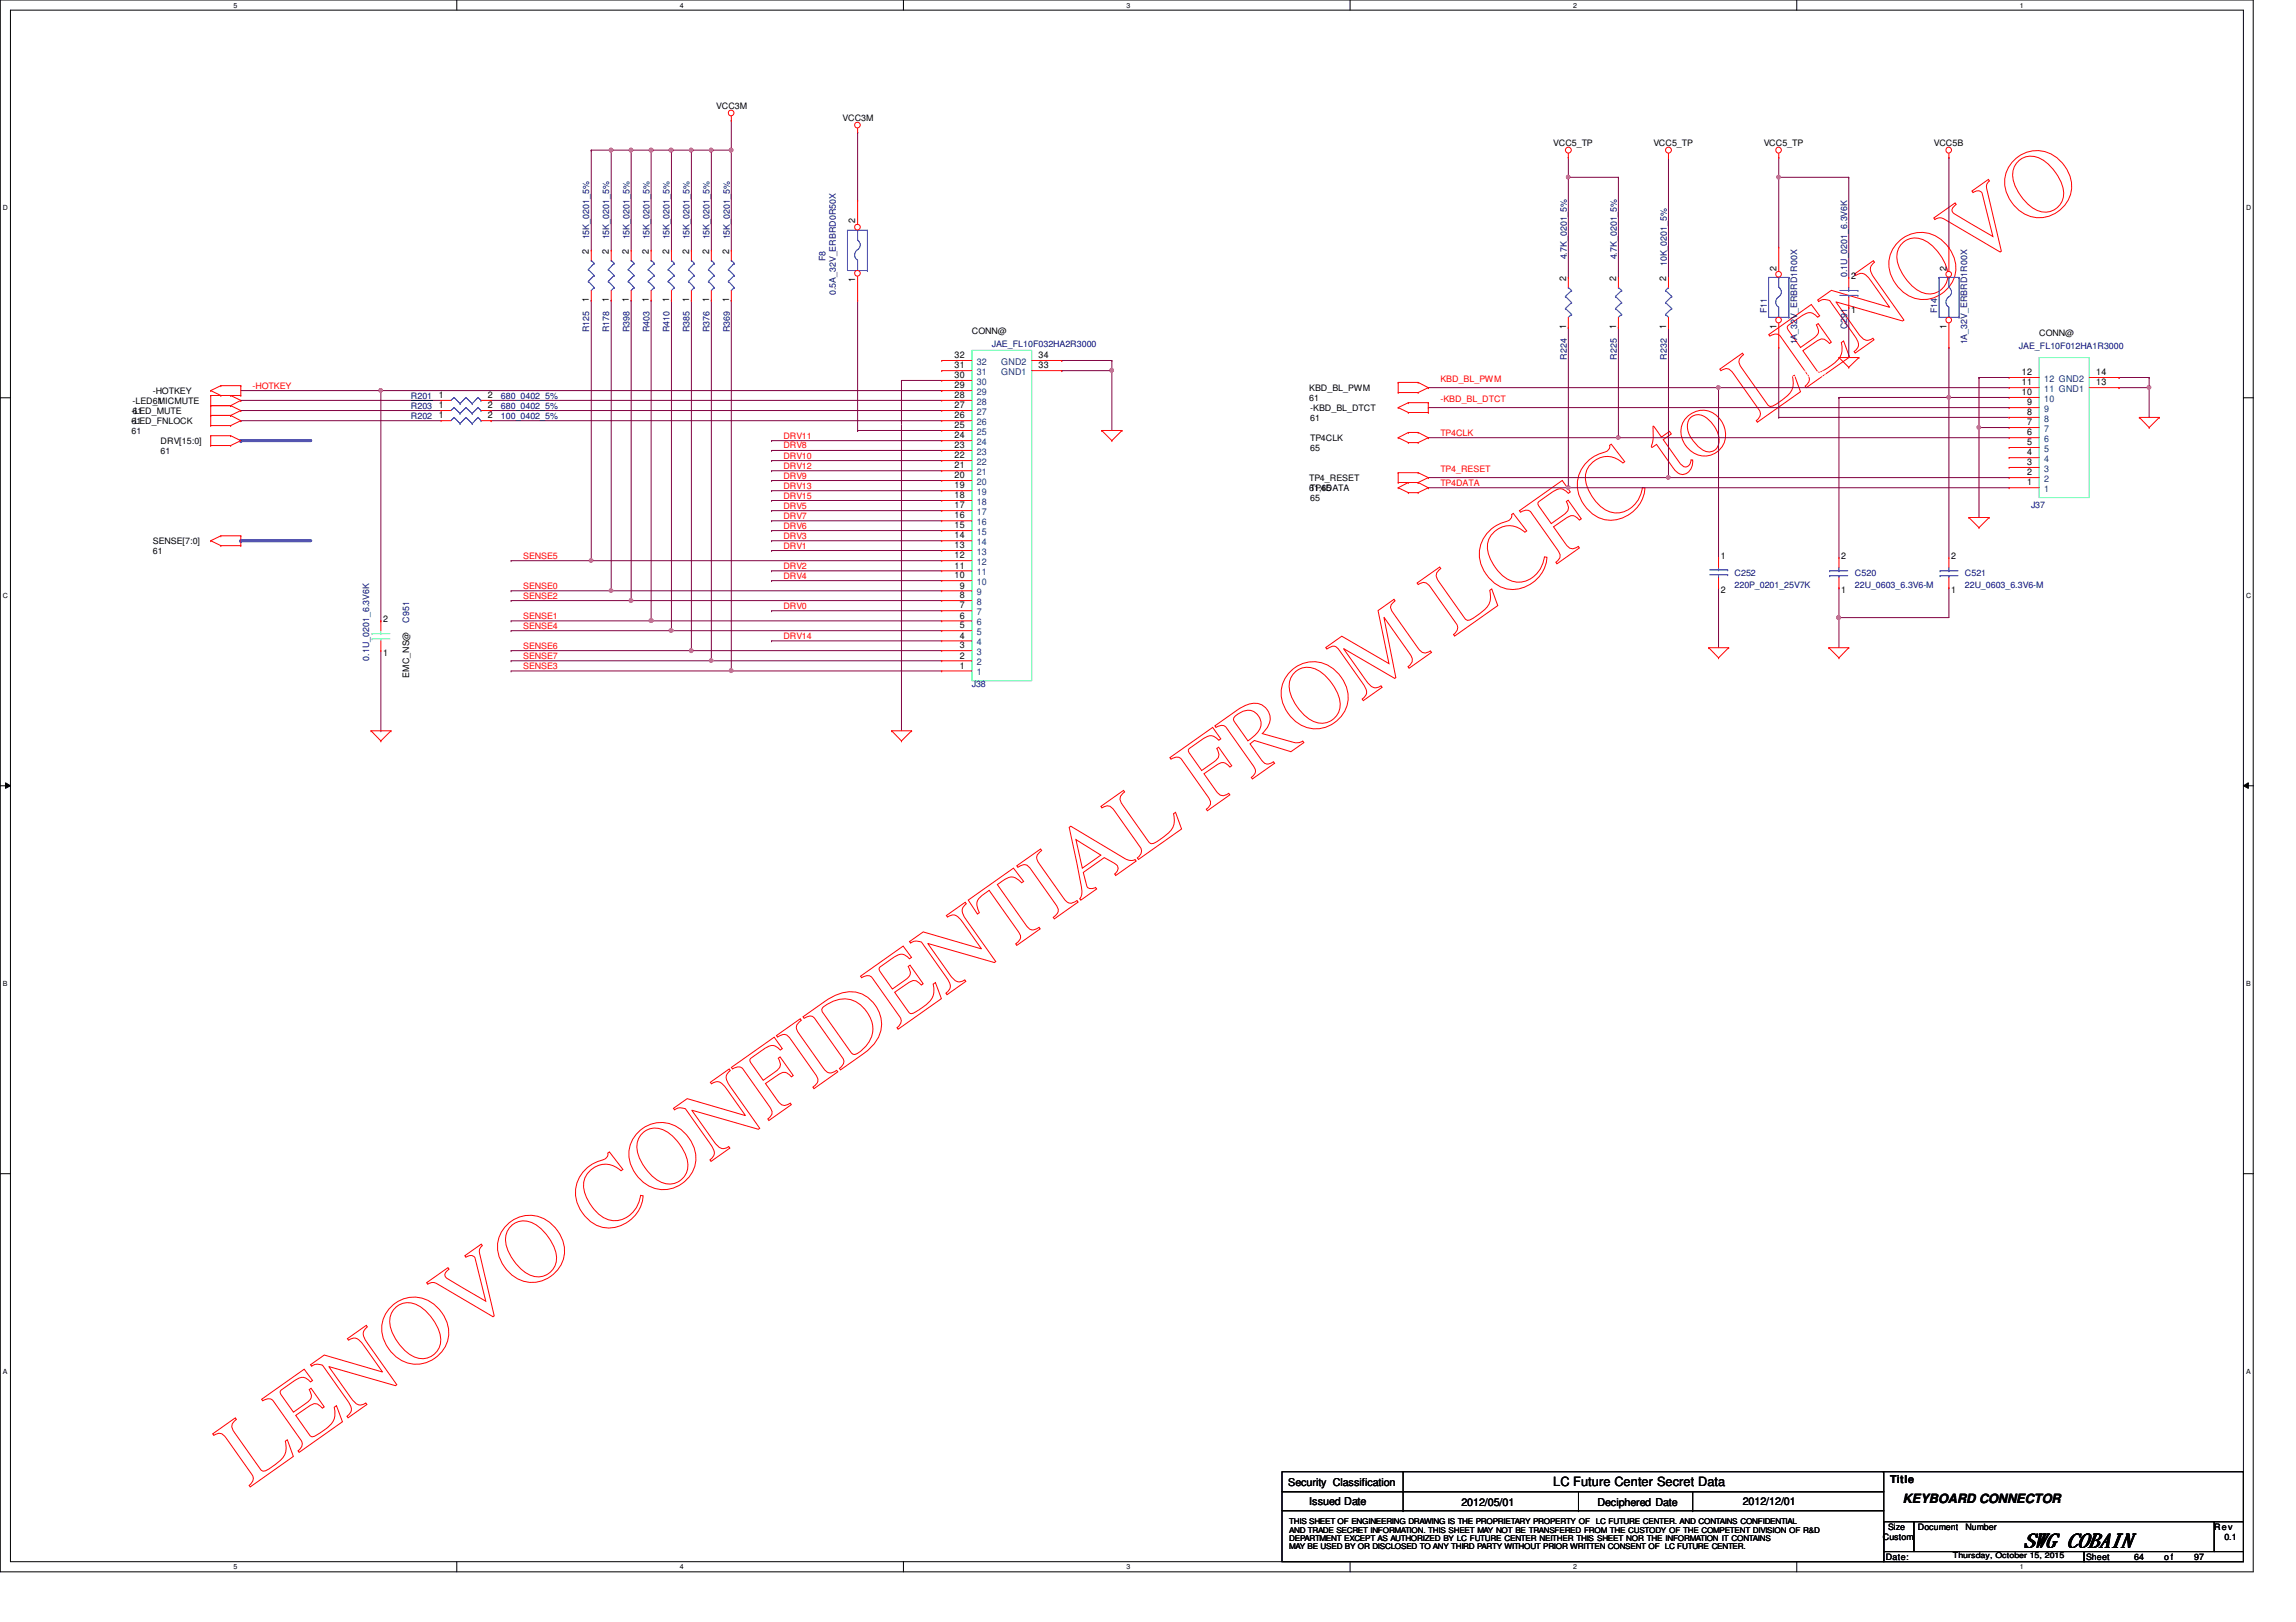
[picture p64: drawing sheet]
<svg xmlns="http://www.w3.org/2000/svg" width="297mm" height="210mm" viewBox="0 0 297 210" stroke-linecap="round" stroke-linejoin="round" font-family="sans-serif">
<defs><g id="words">
<text font-size="12.7" fill="#f00" x="32.2" y="192.5" transform="rotate(-35 32.2 192.5)">LENOVO CONFIDENTIAL FROM LCFC to LENOVO</text>
<text font-size="2.6" x="261.8" y="200.2">SWG COBAIN</text>
<g font-size="1.7">
<text x="201" y="192.3">LC Future Center Secret Data</text>
<text x="246.2" y="194.5">KEYBOARD CONNECTOR</text>
</g>
<g font-size="1.4">
<text x="244.5" y="191.9">Title</text>
<text x="166.7" y="192.3">Security Classification</text>
<text x="169.4" y="194.7">Issued Date</text>
<text x="189.1" y="194.9">2012/05/01</text>
<text x="206.7" y="194.9">Deciphered Date</text>
<text x="225.5" y="194.7">2012/12/01</text>
</g>
<g font-size="1.2">
<text x="110.7" y="28.9" transform="rotate(-90 110.7 28.9)">2</text>
<text x="76.2" y="32.8" transform="rotate(-90 76.2 32.8)">2</text>
<text x="78.8" y="32.8" transform="rotate(-90 78.8 32.8)">2</text>
<text x="81.4" y="32.8" transform="rotate(-90 81.4 32.8)">2</text>
<text x="83.9" y="32.8" transform="rotate(-90 83.9 32.8)">2</text>
<text x="86.6" y="32.8" transform="rotate(-90 86.6 32.8)">2</text>
<text x="89.2" y="32.8" transform="rotate(-90 89.2 32.8)">2</text>
<text x="91.7" y="32.8" transform="rotate(-90 91.7 32.8)">2</text>
<text x="94.3" y="32.8" transform="rotate(-90 94.3 32.8)">2</text>
<text x="229.8" y="35" transform="rotate(-90 229.8 35)">2</text>
<text x="251.8" y="35" transform="rotate(-90 251.8 35)">2</text>
<text x="76.2" y="39.1" transform="rotate(-90 76.2 39.1)">1</text>
<text x="78.8" y="39.1" transform="rotate(-90 78.8 39.1)">1</text>
<text x="81.4" y="39.1" transform="rotate(-90 81.4 39.1)">1</text>
<text x="83.9" y="39.1" transform="rotate(-90 83.9 39.1)">1</text>
<text x="86.6" y="39.1" transform="rotate(-90 86.6 39.1)">1</text>
<text x="89.2" y="39.1" transform="rotate(-90 89.2 39.1)">1</text>
<text x="91.7" y="39.1" transform="rotate(-90 91.7 39.1)">1</text>
<text x="94.3" y="39.1" transform="rotate(-90 94.3 39.1)">1</text>
<text x="110.7" y="36.5" transform="rotate(-90 110.7 36.5)">1</text>
<text x="202.6" y="36.3" transform="rotate(-90 202.6 36.3)">2</text>
<text x="209.1" y="36.3" transform="rotate(-90 209.1 36.3)">2</text>
<text x="215.6" y="36.3" transform="rotate(-90 215.6 36.3)">2</text>
<text x="239.5" y="40.5">1</text>
<text x="239.5" y="36.1">2</text>
<text x="123.5" y="47.7">31</text>
<text x="123.5" y="46.4">32</text>
<text x="134.4" y="47.7">33</text>
<text x="134.4" y="46.4">34</text>
<text x="202.6" y="42.6" transform="rotate(-90 202.6 42.6)">1</text>
<text x="209.1" y="42.6" transform="rotate(-90 209.1 42.6)">1</text>
<text x="215.6" y="42.6" transform="rotate(-90 215.6 42.6)">1</text>
<text x="229.8" y="42.6" transform="rotate(-90 229.8 42.6)">1</text>
<text x="251.8" y="42.6" transform="rotate(-90 251.8 42.6)">1</text>
<text x="56.8" y="51.5">1</text>
<text x="56.8" y="52.8">1</text>
<text x="63.1" y="51.5">2</text>
<text x="63.1" y="52.8">2</text>
<text x="123.5" y="52.8">27</text>
<text x="123.5" y="51.5">28</text>
<text x="123.5" y="50.2">29</text>
<text x="123.5" y="48.9">30</text>
<text x="261.6" y="51.1">10</text>
<text x="261.6" y="49.9">11</text>
<text x="261.6" y="48.6">12</text>
<text x="262.3" y="53.7">8</text>
<text x="262.3" y="52.5">9</text>
<text x="271.2" y="49.9">13</text>
<text x="271.2" y="48.6">14</text>
<text x="56.8" y="54.1">1</text>
<text x="63.1" y="54.1">2</text>
<text x="123.5" y="59.3">22</text>
<text x="123.5" y="58">23</text>
<text x="123.5" y="56.7">24</text>
<text x="123.5" y="55.4">25</text>
<text x="123.5" y="54.1">26</text>
<text x="262.3" y="58.9">4</text>
<text x="262.3" y="57.6">5</text>
<text x="262.3" y="55">7</text>
<text x="262.3" y="56.3">6</text>
<text x="123.5" y="65.8">17</text>
<text x="123.5" y="64.5">18</text>
<text x="123.5" y="63.2">19</text>
<text x="123.5" y="61.9">20</text>
<text x="123.5" y="60.6">21</text>
<text x="262.3" y="62.8">1</text>
<text x="262.3" y="61.5">2</text>
<text x="262.3" y="60.2">3</text>
<text x="123.5" y="71">13</text>
<text x="123.5" y="69.7">14</text>
<text x="123.5" y="68.4">15</text>
<text x="123.5" y="67.1">16</text>
<text x="123.5" y="74.8">10</text>
<text x="123.5" y="73.6">11</text>
<text x="123.5" y="72.3">12</text>
<text x="124.2" y="77.4">8</text>
<text x="124.2" y="76.2">9</text>
<text x="222.6" y="72.3">1</text>
<text x="222.6" y="76.8">2</text>
<text x="238.2" y="76.8">1</text>
<text x="238.2" y="72.3">2</text>
<text x="252.4" y="76.8">1</text>
<text x="252.4" y="72.3">2</text>
<text x="49.6" y="80.5">2</text>
<text x="124.2" y="83.9">3</text>
<text x="124.2" y="82.6">4</text>
<text x="124.2" y="81.3">5</text>
<text x="124.2" y="80.1">6</text>
<text x="124.2" y="78.7">7</text>
<text x="49.6" y="84.9">1</text>
<text x="124.2" y="86.5">1</text>
<text x="124.2" y="85.2">2</text>
</g>
<g font-size="1.2" fill="#004080">
<text x="126.4" y="47.2">32</text>
<text x="129.5" y="47.2">GND2</text>
<text x="126.4" y="53.7">27</text>
<text x="126.4" y="52.4">28</text>
<text x="126.4" y="51.1">29</text>
<text x="126.4" y="49.8">30</text>
<text x="126.4" y="48.5">31</text>
<text x="129.5" y="48.5">GND1</text>
<text x="264.5" y="52">10</text>
<text x="264.5" y="53.3">9</text>
<text x="264.5" y="50.7">11 GND1</text>
<text x="264.5" y="49.4">12 GND2</text>
<text x="126.4" y="58.8">23</text>
<text x="126.4" y="57.6">24</text>
<text x="126.4" y="56.3">25</text>
<text x="126.4" y="55">26</text>
<text x="264.5" y="59.8">4</text>
<text x="264.5" y="58.5">5</text>
<text x="264.5" y="54.6">8</text>
<text x="264.5" y="55.9">7</text>
<text x="264.5" y="57.2">6</text>
<text x="126.4" y="65.3">18</text>
<text x="126.4" y="64.1">19</text>
<text x="126.4" y="62.7">20</text>
<text x="126.4" y="61.5">21</text>
<text x="126.4" y="60.2">22</text>
<text x="264.5" y="63.7">1</text>
<text x="264.5" y="62.4">2</text>
<text x="264.5" y="61">3</text>
<text x="126.4" y="71.8">13</text>
<text x="126.4" y="70.5">14</text>
<text x="126.4" y="69.2">15</text>
<text x="126.4" y="67.9">16</text>
<text x="126.4" y="66.6">17</text>
<text x="126.4" y="77">9</text>
<text x="126.4" y="75.7">10</text>
<text x="126.4" y="74.4">11</text>
<text x="126.4" y="73.1">12</text>
<text x="126.4" y="83.5">4</text>
<text x="126.4" y="82.2">5</text>
<text x="126.4" y="80.9">6</text>
<text x="126.4" y="79.6">7</text>
<text x="126.4" y="78.3">8</text>
<text x="126.4" y="87.4">1</text>
<text x="126.4" y="86.1">2</text>
<text x="126.4" y="84.8">3</text>
</g>
<g font-size="1.1">
<text x="92.7" y="14.1">VCC3M</text>
<text x="109" y="15.6">VCC3M</text>
<text x="201" y="18.9">VCC5_TP</text>
<text x="213.9" y="18.9">VCC5_TP</text>
<text x="228.2" y="18.9">VCC5_TP</text>
<text x="250.2" y="18.9">VCC5B</text>
<text x="125.7" y="43.2">CONN@</text>
<text x="263.8" y="43.5">CONN@</text>
<text x="17" y="53.6">-LED_MUTE</text>
<text x="17.1" y="52.3">-LED_MICMUTE</text>
<text x="17.1" y="53.6">61</text>
<text x="19.8" y="51">-HOTKEY</text>
<text x="19.8" y="52.3">61</text>
<text x="169.4" y="50.6">KBD_BL_PWM</text>
<text x="169.4" y="51.9">61</text>
<text x="169.5" y="53.2">-KBD_BL_DTCT</text>
<text x="17" y="54.9">61</text>
<text x="17" y="54.9">-LED_FNLOCK</text>
<text x="17" y="56.2">61</text>
<text x="20.8" y="57.5">DRV[15:0]</text>
<text x="20.8" y="58.8">61</text>
<text x="169.5" y="54.5">61</text>
<text x="169.5" y="57.1">TP4CLK</text>
<text x="169.5" y="58.4">65</text>
<text x="169.4" y="62.3">TP4_RESET</text>
<text x="169.4" y="63.5">61,65</text>
<text x="169.5" y="63.5">TP4DATA</text>
<text x="169.5" y="64.9">65</text>
<text x="19.8" y="70.4">SENSE[7:0]</text>
<text x="19.8" y="71.7">61</text>
<text x="52.9" y="87.7" transform="rotate(-90 52.9 87.7)">EMC_NS@</text>
<text x="243.6" y="199.3">Custom</text>
<text x="244" y="201.9">Date:</text>
<text x="244.3" y="198">Size</text>
<text x="248.1" y="198">Document</text>
<text x="254.3" y="198">Number</text>
<text x="269.9" y="201.9">Sheet</text>
<text x="276.1" y="201.9">64</text>
<text x="280" y="201.9">o f</text>
<text x="283.9" y="201.9">97</text>
<text x="286.5" y="198">Rev</text>
<text x="287.8" y="199.3">0.1</text>
</g>
<g font-size="1.1" fill="#000080">
<text x="76.2" y="31" transform="rotate(-90 76.2 31)">15K_0201_5%</text>
<text x="78.8" y="31" transform="rotate(-90 78.8 31)">15K_0201_5%</text>
<text x="81.4" y="31" transform="rotate(-90 81.4 31)">15K_0201_5%</text>
<text x="84" y="31" transform="rotate(-90 84 31)">15K_0201_5%</text>
<text x="86.6" y="31" transform="rotate(-90 86.6 31)">15K_0201_5%</text>
<text x="89.2" y="31" transform="rotate(-90 89.2 31)">15K_0201_5%</text>
<text x="91.8" y="31" transform="rotate(-90 91.8 31)">15K_0201_5%</text>
<text x="94.4" y="31" transform="rotate(-90 94.4 31)">15K_0201_5%</text>
<text x="106.8" y="33.8" transform="rotate(-90 106.8 33.8)">F8</text>
<text x="202.7" y="33.6" transform="rotate(-90 202.7 33.6)">4.7K_0201_5%</text>
<text x="209.2" y="33.6" transform="rotate(-90 209.2 33.6)">4.7K_0201_5%</text>
<text x="215.6" y="34.5" transform="rotate(-90 215.6 34.5)">10K_0201_5%</text>
<text x="239" y="35.9" transform="rotate(-90 239 35.9)">0.1U_0201_6.3V6K</text>
<text x="108.1" y="38.2" transform="rotate(-90 108.1 38.2)">0.5A_32V_ERBRD0R50X</text>
<text x="228.6" y="40.6" transform="rotate(-90 228.6 40.6)">F11</text>
<text x="250.6" y="40.6" transform="rotate(-90 250.6 40.6)">F14</text>
<text x="76.2" y="43" transform="rotate(-90 76.2 43)">R125</text>
<text x="78.8" y="43" transform="rotate(-90 78.8 43)">R178</text>
<text x="81.4" y="43" transform="rotate(-90 81.4 43)">R398</text>
<text x="84" y="43" transform="rotate(-90 84 43)">R403</text>
<text x="86.6" y="43" transform="rotate(-90 86.6 43)">R410</text>
<text x="89.2" y="43" transform="rotate(-90 89.2 43)">R385</text>
<text x="91.8" y="43" transform="rotate(-90 91.8 43)">R376</text>
<text x="94.4" y="43" transform="rotate(-90 94.4 43)">R369</text>
<text x="128.3" y="44.9">JAE_FL10F032HA2R3000</text>
<text x="202.7" y="46.5" transform="rotate(-90 202.7 46.5)">R224</text>
<text x="209.2" y="46.5" transform="rotate(-90 209.2 46.5)">R225</text>
<text x="215.6" y="46.5" transform="rotate(-90 215.6 46.5)">R232</text>
<text x="232.5" y="44.6" transform="rotate(-90 232.5 44.6)">1A_32V_ERBRD1R00X</text>
<text x="239" y="42.6" transform="rotate(-90 239 42.6)">C291</text>
<text x="254.5" y="44.6" transform="rotate(-90 254.5 44.6)">1A_32V_ERBRD1R00X</text>
<text x="261.2" y="45.2">JAE_FL10F012HA1R3000</text>
<text x="53.2" y="51.6">R201</text>
<text x="53.2" y="52.9">R203</text>
<text x="64.8" y="52.9">680_0402_5%</text>
<text x="64.8" y="51.6">680_0402_5%</text>
<text x="53.2" y="54.2">R202</text>
<text x="64.8" y="54.2">100_0402_5%</text>
<text x="262.8" y="65.7">J37</text>
<text x="224.4" y="74.5">C252</text>
<text x="224.4" y="76.1">220P_0201_25V7K</text>
<text x="240" y="74.5">C520</text>
<text x="240" y="76.1">22U_0603_6.3V6-M</text>
<text x="254.2" y="74.5">C521</text>
<text x="254.2" y="76.1">22U_0603_6.3V6-M</text>
<text x="52.9" y="80.6" transform="rotate(-90 52.9 80.6)">C951</text>
<text x="47.7" y="85.5" transform="rotate(-90 47.7 85.5)">0.1U_0201_6.3V6K</text>
<text x="125.7" y="88.9">J38</text>
</g>
<g font-size="1.1" fill="#f00">
<text x="32.7" y="50.3">-HOTKEY</text>
<text x="186.3" y="52.1">-KBD_BL_DTCT</text>
<text x="186.3" y="49.5">KBD_BL_PWM</text>
<text x="101.3" y="58">DRV8</text>
<text x="101.3" y="59.4">DRV10</text>
<text x="101.3" y="56.8">DRV11</text>
<text x="186.3" y="56.4">TP4CLK</text>
<text x="101.3" y="65.8">DRV5</text>
<text x="101.3" y="61.9">DRV9</text>
<text x="101.3" y="60.7">DRV12</text>
<text x="101.3" y="64.5">DRV15</text>
<text x="101.3" y="63.2">DRV13</text>
<text x="186.3" y="61.1">TP4_RESET</text>
<text x="186.3" y="62.9">TP4DATA</text>
<text x="101.3" y="68.4">DRV6</text>
<text x="101.3" y="69.7">DRV3</text>
<text x="101.3" y="67.1">DRV7</text>
<text x="101.3" y="71">DRV1</text>
<text x="67.7" y="72.3">SENSE5</text>
<text x="67.7" y="76.2">SENSE0</text>
<text x="67.7" y="77.5">SENSE2</text>
<text x="101.3" y="74.9">DRV4</text>
<text x="101.3" y="73.6">DRV2</text>
<text x="67.7" y="81.4">SENSE4</text>
<text x="67.7" y="80.1">SENSE1</text>
<text x="67.7" y="83.9">SENSE6</text>
<text x="101.3" y="78.8">DRV0</text>
<text x="101.3" y="82.7">DRV14</text>
<text x="67.7" y="85.3">SENSE7</text>
<text x="67.7" y="86.6">SENSE3</text>
</g>
<g font-size="1.1" fill="#fff">
<text x="230.4" y="48.7">N19578390</text>
<text x="115.7" y="55.5">N19578404</text>
</g>
<g font-size="1">
<text x="166.8" y="197.3">THIS SHEET OF ENGINEERING DRAWING IS THE PROPRIETARY PROPERTY OF</text>
<text x="206.5" y="197.3">LC FUTURE CENTER. AND CONTAINS CONFIDENTIAL</text>
<text x="166.8" y="198.3">AND TRADE SECRET INFORMATION. THIS SHEET MAY NOT BE TRANSFERED FROM THE CUSTODY OF THE COMPETENT DIVISION OF R&amp;D</text>
<text x="166.8" y="199.4">DEPARTMENT EXCEPT AS AUTHORIZED BY LC FUTURE CENTER NEITHER THIS SHEET NOR THE INFORMATION IT CONTAINS</text>
<text x="166.8" y="200.4">MAY BE USED BY OR DISCLOSED TO ANY THIRD PARTY WITHOUT PRIOR WRITTEN CONSENT OF LC FUTURE CENTER.</text>
<text x="252.6" y="201.7">Thursday, October 15, 2015</text>
</g>
<g font-size=".9">
<text x="30.2" y="1">5</text>
<text x="88" y="1">4</text>
<text x="145.8" y="1">3</text>
<text x="203.5" y="1">2</text>
<text x="261.3" y="1">1</text>
<text x=".4" y="27.2">D</text>
<text x="290.6" y="27.2">D</text>
<text x=".4" y="77.3">C</text>
<text x="290.6" y="77.3">C</text>
<text x=".4" y="127.6">B</text>
<text x="290.6" y="127.6">B</text>
<text x=".4" y="177.8">A</text>
<text x="290.6" y="177.8">A</text>
<text x="30.2" y="203.1">5</text>
<text x="88" y="203.1">4</text>
<text x="145.8" y="203.1">3</text>
<text x="203.5" y="203.1">2</text>
<text x="261.3" y="203.1">1</text>
</g>
</g></defs>
<path d="M0 0h291.5v203.4h-291.5zM1.4 1.3h288.8v200.8h-288.8z" fill="none" stroke="#000" stroke-width=".13"/>
<g fill="#fff">
<path d="M30.2 .2h.5v1h-.5z"/>
<path d="M30.2 202.3h.5v1h-.5z"/>
</g>
<path d="M59.1 0v1.3M59.1 202.1v1.3" fill="none" stroke="#000" stroke-width=".13"/>
<g fill="#fff">
<path d="M88 .2h.5v1h-.5z"/>
<path d="M88 202.3h.5v1h-.5z"/>
</g>
<path d="M116.9 0v1.3M116.9 202.1v1.3" fill="none" stroke="#000" stroke-width=".13"/>
<g fill="#fff">
<path d="M145.8 .2h.5v1h-.5z"/>
<path d="M145.8 202.3h.5v1h-.5z"/>
</g>
<path d="M174.7 0v1.3M174.7 202.1v1.3" fill="none" stroke="#000" stroke-width=".13"/>
<g fill="#fff">
<path d="M203.5 .2h.5v1h-.5z"/>
<path d="M203.5 202.3h.5v1h-.5z"/>
</g>
<path d="M232.4 0v1.3M232.4 202.1v1.3" fill="none" stroke="#000" stroke-width=".13"/>
<g fill="#fff">
<path d="M261.3 .2h.5v1h-.5z"/>
<path d="M261.3 202.3h.5v1h-.5z"/>
<path d="M.4 26.4h.6v1h-.6z"/>
<path d="M290.6 26.4h.6v1h-.6z"/>
<path d="M.4 76.5h.6v1.1h-.6z"/>
<path d="M290.6 76.5h.6v1.1h-.6z"/>
</g>
<path d="M0 51.5h1.4M290.2 51.5h1.3" fill="none" stroke="#000" stroke-width=".13"/>
<g fill="#fff">
<path d="M.4 126.7h.6v1.1h-.6z"/>
<path d="M290.6 126.7h.6v1.1h-.6z"/>
</g>
<path d="M0 101.7h1.4M.7 101.3l.7 .4-.7 .3zM290.2 101.7l.7-.4v.7zM290.2 101.7h1.3" fill="none" stroke="#000" stroke-width=".13"/>
<path d="M.7 101.3l.7 .4-.7 .3zM290.2 101.7l.7-.4v.7z" fill="#000"/>
<g fill="#fff">
<path d="M.4 177h.5v1h-.5z"/>
<path d="M290.6 177h.5v1h-.5z"/>
</g>
<path d="M0 151.9h1.4M290.2 151.9h1.3" fill="none" stroke="#000" stroke-width=".13"/>
<g fill="none" stroke="#800040" stroke-width=".13">
<path d="M76.5 19.4h.1M76.5 19.4v13M76.5 19.4h2.6M94.6 19.4h.1M94.6 19.4v13M31.2 50.5h18.1M49.3 50.5h.1M99.8 58.3h.1M99.8 59.6h.1M99.8 57h.1M99.8 58.3h22M99.8 59.6h22"/>
<path d="M99.8 57h22M79.1 76.5h.1M79.1 76.5h42.7M81.7 77.7h.1M81.7 77.7h40.1M99.8 75.1h.1M99.8 66.1h.1M99.8 68.7h.1M99.8 70h.1M99.8 67.4h.1M99.8 73.9h.1M99.8 71.2h.1"/>
<path d="M99.8 62.2h.1M99.8 79h.1M99.8 60.9h.1M99.8 64.8h.1M99.8 63.5h.1M99.8 75.1h22M99.8 66.1h22M99.8 68.7h22M99.8 70h22M99.8 67.4h22M99.8 73.9h22M99.8 71.2h22"/>
<path d="M99.8 62.2h22M99.8 79h22M99.8 60.9h22M99.8 64.8h22M99.8 63.5h22M84.2 80.3h.1M84.2 80.3h37.6M86.9 81.6h.1M86.9 81.6h34.9M89.4 84.2h.1M89.4 84.2h32.4M94.6 86.8h.1"/>
<path d="M94.6 86.8h27.2M99.8 82.9h.1M99.8 82.9h22"/>
</g>
<path d="M94.4 19.2h.2l.2 .1-.1 .3-.1 .1-.2-.1z" fill-rule="evenodd" fill="#f0f"/>
<path d="M94.4 19.2h.2l.2 .1-.1 .3-.1 .1-.2-.1z" fill="none" stroke="#f0f" stroke-width=".13"/>
<path d="M92 19.4h.1M92 19.4v13" fill="none" stroke="#800040" stroke-width=".13"/>
<path d="M91.8 19.2h.2l.2 .1v.3l-.2 .1-.2-.1z" fill-rule="evenodd" fill="#f0f"/>
<path d="M91.8 19.2h.2l.2 .1v.3l-.2 .1-.2-.1z" fill="none" stroke="#f0f" stroke-width=".13"/>
<path d="M89.4 19.4h.1M89.4 19.4v13" fill="none" stroke="#800040" stroke-width=".13"/>
<path d="M89.3 19.2h.1l.2 .1v.3l-.2 .1-.1-.1z" fill-rule="evenodd" fill="#f0f"/>
<path d="M89.3 19.2h.1l.2 .1v.3l-.2 .1-.1-.1z" fill="none" stroke="#f0f" stroke-width=".13"/>
<path d="M86.9 19.4h.1M86.9 19.4v13" fill="none" stroke="#800040" stroke-width=".13"/>
<circle cx="86.8" cy="19.4" r=".26" fill="#f0f"/>
<circle cx="86.8" cy="19.4" r=".26" fill="none" stroke="#f0f" stroke-width=".13"/>
<path d="M84.2 19.4h.1M84.2 19.4v13" fill="none" stroke="#800040" stroke-width=".13"/>
<circle cx="84.2" cy="19.4" r=".26" fill="#f0f"/>
<circle cx="84.2" cy="19.4" r=".26" fill="none" stroke="#f0f" stroke-width=".13"/>
<path d="M81.7 19.4h.1M81.7 19.4v13" fill="none" stroke="#800040" stroke-width=".13"/>
<path d="M81.5 19.2h.1l.2 .1v.3l-.2 .1-.1-.1z" fill-rule="evenodd" fill="#f0f"/>
<path d="M81.5 19.2h.1l.2 .1v.3l-.2 .1-.1-.1z" fill="none" stroke="#f0f" stroke-width=".13"/>
<path d="M79.1 19.4h.1M79.1 19.4v13" fill="none" stroke="#800040" stroke-width=".13"/>
<path d="M78.9 19.2h.1l.2 .1v.3l-.2 .1-.1-.1z" fill-rule="evenodd" fill="#f0f"/>
<path d="M78.9 19.2h.1l.2 .1v.3l-.2 .1-.1-.1z" fill="none" stroke="#f0f" stroke-width=".13"/>
<path d="M81.7 19.4h.1M84.2 19.4h.1M86.9 19.4h.1M89.4 19.4h.1M92 19.4h.1M94.6 15.6h.1M94.6 15.6v3.8h-12.9M143.8 48h.1M143.8 48v7.7M92 85.5h.1M92 85.5h29.8" fill="none" stroke="#800040" stroke-width=".13"/>
<path d="M143.6 47.7h.2l.2 .1v.3l-.2 .1-.2-.1z" fill-rule="evenodd" fill="#f0f"/>
<path d="M143.6 47.7h.2l.2 .1v.3l-.2 .1-.2-.1z" fill="none" stroke="#f0f" stroke-width=".13"/>
<path d="M143.8 46.7h.1M143.8 46.7v1.3" fill="none" stroke="#800040" stroke-width=".13"/>
<path d="M31.2 57h9" fill="none" stroke="#00f" stroke-width=".38"/>
<circle cx="31.2" cy="57" r=".19" fill="#00f"/>
<g fill="none" stroke="#800040" stroke-width=".13">
<path d="M76.5 38.9h.1M76.5 38.9v33.7M63.5 51.8h.1M63.5 53.1h.1M63.5 54.4h.1M63.5 51.8h58.3M63.5 53.1h58.3M63.5 54.4h58.3M116.6 49.2h.1M116.6 49.2h5.2M116.6 49.2v45.4M66.1 72.6h.1"/>
<path d="M66.1 72.6h55.7M76.5 72.6h.1"/>
</g>
<path d="M76.3 72.4h.3l.1 .1-.1 .2-.1 .1-.2-.1z" fill-rule="evenodd" fill="#f0f"/>
<path d="M76.3 72.4h.3l.1 .1-.1 .2-.1 .1-.2-.1z" fill="none" stroke="#f0f" stroke-width=".13"/>
<path d="M79.1 38.9h.1M79.1 38.9v37.6h-13M66.1 76.5h.1" fill="none" stroke="#800040" stroke-width=".13"/>
<path d="M78.9 76.3h.3l.1 .1-.1 .2-.2 .1-.1-.1z" fill-rule="evenodd" fill="#f0f"/>
<path d="M78.9 76.3h.3l.1 .1-.1 .2-.2 .1-.1-.1z" fill="none" stroke="#f0f" stroke-width=".13"/>
<path d="M92 38.9h.1M92 38.9v46.6h-25.9M94.6 38.9h.1M94.6 38.9v47.9M66.1 85.5h.1" fill="none" stroke="#800040" stroke-width=".13"/>
<path d="M91.8 85.3h.4v.2v.1l-.2 .1-.2-.1z" fill-rule="evenodd" fill="#f0f"/>
<path d="M91.8 85.3h.4v.2v.1l-.2 .1-.2-.1z" fill="none" stroke="#f0f" stroke-width=".13"/>
<path d="M86.9 38.9h.1M86.9 38.9v42.7M89.4 38.9h.1M89.4 38.9v45.3" fill="none" stroke="#800040" stroke-width=".13"/>
<circle cx="86.8" cy="81.6" r=".25" fill="#f0f"/>
<circle cx="86.8" cy="81.6" r=".25" fill="none" stroke="#f0f" stroke-width=".13"/>
<path d="M84.2 38.9h.1M84.2 38.9v41.4M66.1 81.6h.1M66.1 81.6h20.8" fill="none" stroke="#800040" stroke-width=".13"/>
<circle cx="84.2" cy="80.3" r=".26" fill="#f0f"/>
<circle cx="84.2" cy="80.3" r=".26" fill="none" stroke="#f0f" stroke-width=".13"/>
<path d="M81.7 38.9h.1M81.7 38.9v38.8h-15.6M66.1 77.7h.1" fill="none" stroke="#800040" stroke-width=".13"/>
<path d="M81.5 77.5h.1l.2 .1v.3l-.2 .1-.1-.1z" fill-rule="evenodd" fill="#f0f"/>
<path d="M81.5 77.5h.1l.2 .1v.3l-.2 .1-.1-.1z" fill="none" stroke="#f0f" stroke-width=".13"/>
<path d="M66.1 80.3h.1M66.1 86.8h.1M66.1 80.3h18.1M66.1 86.8h28.5" fill="none" stroke="#800040" stroke-width=".13"/>
<path d="M94.4 86.6l.2-.1 .2 .1-.1 .4h-.1h-.2z" fill-rule="evenodd" fill="#f0f"/>
<path d="M94.4 86.6l.2-.1 .2 .1-.1 .4h-.1h-.2z" fill="none" stroke="#f0f" stroke-width=".13"/>
<path d="M66.1 84.2h.1M66.1 84.2h23.3" fill="none" stroke="#800040" stroke-width=".13"/>
<path d="M89.3 84l.1-.1 .2 .2v.3l-.2 .1-.1-.1z" fill-rule="evenodd" fill="#f0f"/>
<path d="M89.3 84l.1-.1 .2 .2v.3l-.2 .1-.1-.1z" fill="none" stroke="#f0f" stroke-width=".13"/>
<path d="M31.2 70h9" fill="none" stroke="#00f" stroke-width=".38"/>
<circle cx="31.2" cy="70" r=".19" fill="#00f"/>
<g fill="none" stroke="#800040" stroke-width=".13">
<path d="M79.1 19.4h.1M79.1 19.4h2.6M111 17.1h.1M111 17.1v8.8M111 38.9v16.8M31.2 51.8h.1M31.2 53.1h.1M31.2 54.4h.1M31.2 51.8h25.9M31.2 53.1h25.9M31.2 54.4h25.9M111 55.7h.1"/>
<path d="M111 55.7h10.8M209.4 56.6h.1M209.4 56.6h50.5"/>
</g>
<path d="M209.2 56.4h.3l.1 .2-.1 .2-.2 .1-.1-.1z" fill-rule="evenodd" fill="#f0f"/>
<path d="M209.2 56.4h.3l.1 .2-.1 .2-.2 .1-.1-.1z" fill="none" stroke="#f0f" stroke-width=".13"/>
<path d="M256 55.3h.1M256 48.9h.1M256 55.3h3.9M256 48.9v6.4" fill="none" stroke="#800040" stroke-width=".13"/>
<path d="M255.8 55.1h.4v.2v.2h-.2h-.2z" fill-rule="evenodd" fill="#f0f"/>
<path d="M255.8 55.1h.4v.2v.2h-.2h-.2z" fill="none" stroke="#f0f" stroke-width=".13"/>
<path d="M239.2 39.8h.1M239.2 39.8v6.5M215.9 61.8h.1M215.9 61.8h44" fill="none" stroke="#800040" stroke-width=".13"/>
<path d="M215.7 61.6h.3l.1 .2-.1 .1-.2 .1-.1-.1z" fill-rule="evenodd" fill="#f0f"/>
<path d="M215.7 61.6h.3l.1 .2-.1 .1-.2 .1-.1-.1z" fill="none" stroke="#f0f" stroke-width=".13"/>
<path d="M202.9 22.9h.1M202.9 22.9v13M215.9 20.4h.1M215.9 20.4v15.5M230.1 22.9h.1M230.1 22.9h9.1M239.2 22.9h.1M239.2 22.9v13" fill="none" stroke="#800040" stroke-width=".13"/>
<path d="M202.7 22.7h.3l.1 .2-.1 .2-.1 .1-.2-.1z" fill-rule="evenodd" fill="#f0f"/>
<path d="M202.7 22.7h.3l.1 .2-.1 .2-.1 .1-.2-.1z" fill="none" stroke="#f0f" stroke-width=".13"/>
<path d="M202.9 22.9h.1M202.9 22.9h6.5M209.4 22.9h.1M209.4 22.9v13M202.9 63.1h.1M202.9 63.1h57" fill="none" stroke="#800040" stroke-width=".13"/>
<path d="M202.7 62.9h.3l.1 .2-.1 .2h-.1h-.2z" fill-rule="evenodd" fill="#f0f"/>
<path d="M202.7 62.9h.3l.1 .2-.1 .2h-.1h-.2z" fill="none" stroke="#f0f" stroke-width=".13"/>
<g fill="none" stroke="#800040" stroke-width=".13">
<path d="M252.1 20.4h.1M252.1 20.4v11.6M184.8 52.7h.1M184.8 52.7h75.1M222.3 50.2h.1M222.3 50.2h37.6M222.3 76.1h.1M222.3 76.1v7.7M237.9 79.9h.1M237.9 76.1h.1M237.9 76.1v7.7M252.1 76.1h.1"/>
<path d="M252.1 76.1v3.8h-14.2"/>
</g>
<circle cx="237.9" cy="79.9" r=".26" fill="#f0f"/>
<circle cx="237.9" cy="79.9" r=".26" fill="none" stroke="#f0f" stroke-width=".13"/>
<path d="M274.1 48.9h.1M274.1 48.9h3.9M278 50.2h.1M278 50.2v3.8" fill="none" stroke="#800040" stroke-width=".13"/>
<path d="M277.8 50h.4l.1 .1-.1 .2-.2 .1-.2-.1z" fill-rule="evenodd" fill="#f0f"/>
<path d="M277.8 50h.4l.1 .1-.1 .2-.2 .1-.2-.1z" fill="none" stroke="#f0f" stroke-width=".13"/>
<path d="M252.1 51.4h.1M252.1 45h.1M252.1 51.4h7.8M252.1 45v27.2M256 48.9h.1M256 55.3h.1M256 48.9h3.9M256 55.3v11.7M274.1 50.2h.1M278 48.9h.1M278 48.9v1.3h-3.9" fill="none" stroke="#800040" stroke-width=".13"/>
<path d="M251.9 51.2h.4v.2v.2h-.2h-.2z" fill-rule="evenodd" fill="#f0f"/>
<path d="M251.9 51.2h.4v.2v.2h-.2h-.2z" fill="none" stroke="#f0f" stroke-width=".13"/>
<path d="M184.8 50.2h.1M184.8 50.2h37.5M222.3 50.2h.1M222.3 50.2v22M230.1 54h.1M230.1 45h.1M230.1 54h29.8M230.1 45v9M237.9 51.4h.1M237.9 51.4v20.8" fill="none" stroke="#800040" stroke-width=".13"/>
<path d="M222.1 50h.4v.1v.2l-.2 .1-.2-.1z" fill-rule="evenodd" fill="#f0f"/>
<path d="M222.1 50h.4v.1v.2l-.2 .1-.2-.1z" fill="none" stroke="#f0f" stroke-width=".13"/>
<g fill="none" stroke="#800040" stroke-width=".13">
<path d="M202.9 20.4h.1M202.9 20.4v2.5M230.1 20.4h.1M230.1 22.9h.1M230.1 20.4v11.6M184.8 56.6h.1M202.9 42.4h.1M202.9 42.4v20.7h-18.1M209.4 42.4h.1M209.4 42.4v14.2h-24.6M215.9 42.4h.1M215.9 42.4v19.4h-31.1"/>
<path d="M237.9 51.4h.1M237.9 51.4h14.2M184.8 61.8h.1M184.8 63.1h.1"/>
</g>
<path d="M229.9 22.7h.4v.2v.2l-.2 .1-.2-.1z" fill-rule="evenodd" fill="#f0f"/>
<path d="M229.9 22.7h.4v.2v.2l-.2 .1-.2-.1z" fill="none" stroke="#f0f" stroke-width=".13"/>
<path d="M49.3 50.5v29.8M137.4 48h.1M137.4 46.7h.1M137.4 48h6.4M137.4 46.7h6.4M49.3 94.6h.1M49.3 80.3h.1M49.3 84.2v10.4" fill="none" stroke="#800040" stroke-width=".13"/>
<path d="M49.1 50.4h.3l.1 .1-.1 .2-.2 .1-.1-.1z" fill-rule="evenodd" fill="#f0f"/>
<path d="M49.1 50.4h.3l.1 .1-.1 .2-.2 .1-.1-.1z" fill="none" stroke="#f0f" stroke-width=".13"/>
<path d="M49.3 50.5h72.5M121.8 50.5h.1" fill="none" stroke="#800040" stroke-width=".13"/>
<g fill="none" stroke="#f00" stroke-width=".13">
<path d="M94.6 15.6h.1M94.6 15v.6M111 17.1h.1M111 16.6v.5M202.9 19.9v.5M215.9 19.9v.5M230.1 19.9v.5M252.1 19.9v.5M92 38.9h.1M92 32.4h.1M92 32.4v1.3M92 37.6v1.3"/>
<path d="M202.9 20.4h.1M209.4 35.9h.1M209.4 35.9v1.3M215.9 20.4h.1M230.1 20.4h.1M252.1 20.4h.1M27.3 56.4h.1M27.3 57.7h.1M27.3 50.5h.1M27.3 52.5h.1M27.3 51.2h.1M27.3 53.8h.1"/>
<path d="M27.3 55.1h.1M27.3 56.4h2.5M27.3 51.2v3.9M27.3 56.4v1.3M27.3 57.7h2.5M27.3 51.2h3.9M27.3 50.5l1.3 .7M27.3 52.5h2.5M27.3 53.8h2.5M27.3 55.1h2.5M28.6 49.9h.1M28.6 51.2h.1"/>
<path d="M28.6 49.9l-1.3 .6M28.6 49.9h2.6M29.8 56.4h.1M29.8 57.7h.1M29.8 51.2h.1M29.8 52.5h.1M29.8 53.8h.1M29.8 55.1h.1M29.8 56.4l1.4 .6M29.8 51.2l1.4 .6M29.8 52.5l1.4 .6M29.8 53.8l1.4 .6"/>
<path d="M31.2 57h.1M31.2 49.9h.1M31.2 51.2h.1M31.2 51.8h.1M31.2 53.1h.1M31.2 54.4h.1M31.2 57l-1.4 .7M31.2 49.9v1.3M31.2 51.8l-1.4 .7M31.2 53.1l-1.4 .7M31.2 54.4l-1.4 .7M57.1 51.8h.1"/>
<path d="M57.1 51.8h1.2M62.2 51.8h1.3M63.5 51.8h.1M142.5 55.7h.1M142.5 55.7h2.7M142.5 55.7l1.3 1.3M143.8 57h.1M145.2 55.7h.1M145.2 55.7l-1.4 1.3M180.9 50.8h.1M180.9 49.5h.1M180.9 52.7h.1"/>
<path d="M180.9 56.6h.1M180.9 49.5h2.6M180.9 50.8h2.6M180.9 49.5v1.3M180.9 52.7l1.3 .7M180.9 56.6l1.3 .7M182.2 52.1h.1M182.2 53.4h.1M182.2 56h.1M182.2 57.3h.1M182.2 52.1l-1.3 .6M182.2 52.1h2.6"/>
<path d="M182.2 53.4h2.6M182.2 56l-1.3 .6M182.2 56h1.3M182.2 57.3h1.3M183.5 49.5h.1M183.5 50.8h.1M183.5 56h.1M183.5 57.3h.1M183.5 49.5l1.3 .7M183.5 56l1.3 .6M184.8 50.2h.1M184.8 52.1h.1"/>
<path d="M184.8 53.4h.1M184.8 56.6h.1M184.8 50.2l-1.3 .6M184.8 52.1v1.3M184.8 56.6l-1.3 .7M209.4 42.4h.1M209.4 41.1v1.3M237.9 46.3h.1M237.9 46.3h2.6M237.9 46.3l1.3 1.2M239.2 47.5h.1M240.5 46.3h.1"/>
<path d="M240.5 46.3l-1.3 1.2M259.9 59.2h.1M259.9 57.9h.1M259.9 54h.1M259.9 55.3h.1M259.9 56.6h.1M259.9 51.4h.1M259.9 52.7h.1M259.9 50.2h.1M259.9 48.9h.1M259.9 54h3.9M259.9 59.2h3.9"/>
<path d="M259.9 57.9h3.9M259.9 55.3h3.9M259.9 56.6h3.9M259.9 51.4h3.9M259.9 52.7h3.9M259.9 50.2h3.9M259.9 48.9h3.9M270.3 50.2h3.8M270.3 48.9h3.8M274.1 50.2h.1M274.1 48.9h.1M276.8 54h.1"/>
<path d="M276.8 54h2.6M276.8 54l1.2 1.3M278 55.3h.1M279.4 54h.1M279.4 54l-1.4 1.3M27.3 70h.1M27.3 70l1.3 .6M28.6 69.3h.1M28.6 70.6h.1M28.6 69.3l-1.3 .7M28.6 69.3h2.6M28.6 70.6h2.6"/>
<path d="M31.2 69.3h.1M31.2 70.6h.1M31.2 69.3v1.3M180.9 62.4h.1M180.9 61.2h.1M180.9 63.1h.1M180.9 61.2v1.2M180.9 61.2h2.6M180.9 62.4h2.6M180.9 63.1l1.3 .7M182.2 62.4h.1M182.2 63.8h.1"/>
<path d="M182.2 62.4l-1.3 .7M182.2 63.8h1.3M183.5 61.2h.1M183.5 62.4h.1M183.5 63.8h.1M183.5 61.2l1.3 .6M183.5 62.4l1.3 .7M184.8 61.8h.1M184.8 63.1h.1M184.8 61.8l-1.3 .6M184.8 63.1l-1.3 .7M254.7 67h.1"/>
<path d="M254.7 67h2.6M254.7 67l1.3 1.3M256 68.3h.1M257.3 67h.1M257.3 67l-1.3 1.3M259.9 63.1h.1M259.9 61.8h.1M259.9 60.5h.1M259.9 63.1h3.9M259.9 61.8h3.9M259.9 60.5h3.9M48 94.6h.1"/>
<path d="M48 94.6h2.6M48 94.6l1.3 1.3M49.3 95.9h.1M50.6 94.6h.1M50.6 94.6l-1.3 1.3M115.4 94.6h.1M115.4 94.6h2.5M115.4 94.6l1.2 1.3M116.6 95.9h.1M117.9 94.6h.1M117.9 94.6l-1.3 1.3M221.1 83.8h.1"/>
<path d="M221.1 83.8h2.5M221.1 83.8l1.2 1.3M222.3 85.1h.1M223.6 83.8h.1M223.6 83.8l-1.3 1.3M236.6 83.8h.1M236.6 83.8h2.6M236.6 83.8l1.3 1.3M237.9 85.1h.1M239.2 83.8h.1M239.2 83.8l-1.3 1.3"/>
<circle cx="94.6" cy="14.6" r=".37"/>
<circle cx="110.9" cy="16.2" r=".37"/>
<circle cx="202.9" cy="19.4" r=".38"/>
<circle cx="215.9" cy="19.4" r=".38"/>
<circle cx="230.1" cy="19.4" r=".38"/>
<circle cx="252.1" cy="19.4" r=".38"/>
</g>
<g fill="none" stroke="#000" stroke-width=".13">
<path d="M165.9 190.5h77.8v2.5h-77.8zM165.9 193h77.8v2.5h-77.8zM165.9 195.5h77.8v6.6h-77.8zM181.5 193h.1M181.5 195.5h.1M181.5 190.5v5M204.2 195.5h.1M204.2 193v2.5M219 195.5h.1M219 193v2.5M243.6 190.5h46.6M243.7 196.9h3.9v3.9h-3.9z"/>
<path d="M247.6 196.9h38.9v3.9h-38.9zM286.5 196.9h3.7v3.9h-3.7zM290.2 190.5h.1M290.2 190.5v6.4M243.7 200.8h25.9v1.3h-25.9zM269.6 200.8h20.6v1.3h-20.6z"/>
</g>
<g fill="none" stroke="#00f" stroke-width=".13">
<path d="M91.6 36.4h.1M91.6 34.9h.1M91.6 36.4l.8 .8M91.6 34.9l.8 .7M92 33.7h.1M92 33.7l.4 .4M92.4 37.2h.1M92.4 35.6h.1M92.4 34.1h.1M92.4 37.2l-.4 .4M92.4 35.6l-.8 .8M92.4 34.1l-.8 .8"/>
<path d="M109.6 29.8h.1M109.6 29.8h2.6M109.6 29.8v5.2h2.6M111 31.1a.74 .74 0 0 1-.1 1.2 .78 .78 0 0 0 .1 1.4M111 35h.1M111 29.8h.1M111 29.8v1.3M111 33.7v1.3M112.2 29.8h.1M112.2 35h.1M112.2 29.8v5.2M209 39.9h.1"/>
<path d="M209 38.4h.1M209 39.9l.8 .8M209 38.4l.8 .8M209.4 37.2h.1M209.4 37.2l.4 .4M209.8 39.2h.1M209.8 37.6h.1M209.8 39.2l-.8 .7M209.8 37.6l-.8 .8M58.8 51.4h.1M58.8 51.4l-.5 .4M58.8 51.4l.7 .8"/>
<path d="M59.5 52.2h.1M60.3 51.4h.1M60.3 51.4l-.8 .8M60.3 51.4l.8 .8M61.1 52.2h.1M61.8 51.4h.1M61.8 51.4l-.7 .8M61.8 51.4l.4 .4M62.2 51.8h.1M209.8 40.7h.1M209.8 40.7l-.4 .4"/>
</g>
<path d="M53.2 51.8h2.7" fill="none" stroke="#000080" stroke-width=".13"/>
<path d="M263.8 46.3h6.5v18.1h-6.5z" fill="none" stroke="#00ff80" stroke-width=".13"/>
<circle cx="110.9" cy="29.4" r=".37" fill="#fff"/>
<g fill="none" stroke="#f00" stroke-width=".13">
<path d="M111 25.9h.1M111 25.9v3.1"/>
<circle cx="110.9" cy="29.4" r=".37"/>
</g>
<circle cx="110.9" cy="35.4" r=".37" fill="#fff"/>
<g fill="none" stroke="#f00" stroke-width=".13">
<path d="M76.5 38.9h.1M76.5 32.4h.1M76.5 32.4v1.3M76.5 37.6v1.3M81.7 38.9h.1M81.7 32.4h.1M81.7 32.4v1.3M81.7 37.6v1.3M86.9 38.9h.1M86.9 32.4h.1M86.9 32.4v1.3M86.9 37.6v1.3"/>
<path d="M94.6 38.9h.1M94.6 32.4h.1M94.6 32.4v1.3M94.6 37.6v1.3M111 38.9h.1M111 35.8v3.1M202.9 35.9h.1M202.9 35.9v1.3M57.1 53.1h.1M57.1 54.4h.1M57.1 53.1h1.2M57.1 54.4h1.2"/>
<path d="M62.2 53.1h1.3M62.2 54.4h1.3M63.5 53.1h.1M63.5 54.4h.1M202.9 42.4h.1M202.9 41.1v1.3M237.9 76.1h.1M237.9 72.2h.1M237.9 72.2v1.2M237.9 74.8v1.3M252.1 76.1h.1M252.1 72.2h.1"/>
<path d="M252.1 72.2v1.2M252.1 74.8v1.3M49.3 84.2h.1M49.3 80.3h.1M49.3 80.3v1.3M49.3 82.9v1.3"/>
<circle cx="110.9" cy="35.4" r=".37"/>
</g>
<g fill="none" stroke="#00f" stroke-width=".13">
<path d="M76.1 36.4h.1M76.1 34.9h.1M76.1 36.4l.8 .8M76.1 34.9l.8 .7M76.5 33.7h.1M76.5 33.7l.4 .4M76.9 37.2h.1M76.9 35.6h.1M76.9 34.1h.1M76.9 37.2l-.4 .4M76.9 35.6l-.8 .8M76.9 34.1l-.8 .8"/>
<path d="M81.3 36.4h.1M81.3 34.9h.1M81.3 36.4l.7 .8M81.3 34.9l.7 .7M81.7 33.7h.1M81.7 33.7l.3 .4M82 37.2h.1M82 35.6h.1M82 34.1h.1M82 37.2l-.3 .4M82 35.6l-.7 .8M82 34.1l-.7 .8"/>
<path d="M86.4 36.4h.1M86.4 34.9h.1M86.4 36.4l.8 .8M86.4 34.9l.8 .7M86.9 33.7h.1M86.9 33.7l.3 .4M87.2 37.2h.1M87.2 35.6h.1M87.2 34.1h.1M87.2 37.2l-.3 .4M87.2 35.6l-.8 .8M87.2 34.1l-.8 .8"/>
<path d="M94.2 36.4h.1M94.2 34.9h.1M94.2 36.4l.8 .8M94.2 34.9l.8 .7M94.6 33.7h.1M94.6 33.7l.4 .4M95 37.2h.1M95 35.6h.1M95 34.1h.1M95 37.2l-.4 .4M95 35.6l-.8 .8M95 34.1l-.8 .8"/>
<path d="M202.5 39.9h.1M202.5 38.4h.1M202.5 39.9l.8 .8M202.5 38.4l.8 .8M202.9 37.2h.1M202.9 37.2l.4 .4M203.3 39.2h.1M203.3 37.6h.1M203.3 39.2l-.8 .7M203.3 37.6l-.8 .8M228.8 35.9h.1M228.8 35.9h2.6"/>
<path d="M228.8 35.9v5.2h2.6M230.1 37.2a.74 .74 0 0 1 0 1.2 .78 .78 0 0 0 0 1.4M230.1 35.9h.1M230.1 35.9v1.3M230.1 39.8v1.3M231.4 35.9h.1M231.4 35.9v5.2M58.8 52.7h.1M58.8 54h.1M58.8 52.7l-.5 .4M58.8 52.7l.7 .8M58.8 54l-.5 .4"/>
<path d="M58.8 54l.7 .8M59.5 53.5h.1M59.5 54.8h.1M60.3 52.7h.1M60.3 54h.1M60.3 52.7l-.8 .8M60.3 52.7l.8 .8M60.3 54l-.8 .8M60.3 54l.8 .8M61.1 53.5h.1M61.1 54.8h.1M61.8 52.7h.1"/>
<path d="M61.8 54h.1M61.8 52.7l-.7 .8M61.8 52.7l.4 .4M61.8 54l-.7 .8M61.8 54l.4 .4M62.2 53.1h.1M62.2 54.4h.1M203.3 40.7h.1M203.3 40.7l-.4 .4M230.1 41.1h.1M231.4 41.1h.1M236.7 73.9h.1"/>
<path d="M236.7 74.5h.1M236.7 73.9h2.4M236.7 74.5h2.4M237.9 74.5h.1M237.9 73.9h.1M237.9 73.4v.5M237.9 74.5v.3M251 73.9h.1M251 74.5h.1M251 73.9h2.3M251 74.5h2.3M252.1 74.5h.1"/>
<path d="M252.1 73.9h.1M252.1 73.4v.5M252.1 74.5v.3"/>
</g>
<path d="M48.1 82h.1M48.1 82.7h.1M48.1 82h2.4M48.1 82.7h2.4M49.3 82.7h.1M49.3 82h.1M49.3 81.6v.4M49.3 82.7v.2" fill="none" stroke="#80ff80" stroke-width=".13"/>
<circle cx="230.1" cy="35.5" r=".37" fill="#fff"/>
<g fill="none" stroke="#f00" stroke-width=".13">
<path d="M230.1 32h.1M230.1 32v3.1"/>
<circle cx="230.1" cy="35.5" r=".37"/>
</g>
<circle cx="230.1" cy="41.4" r=".37" fill="#fff"/>
<g fill="none" stroke="#f00" stroke-width=".13">
<path d="M79.1 38.9h.1M79.1 32.4h.1M79.1 32.4v1.3M79.1 37.6v1.3M84.2 38.9h.1M84.2 32.4h.1M84.2 32.4v1.3M84.2 37.6v1.3M215.9 35.9h.1M215.9 35.9v1.3M215.9 42.4h.1M215.9 41.1v1.3"/>
<path d="M230.1 45h.1M230.1 41.8v3.2M222.3 72.2h.1M222.3 76.1h.1M222.3 72.2v1.2M222.3 74.8v1.3"/>
<circle cx="230.1" cy="41.4" r=".37"/>
</g>
<g fill="none" stroke="#00f" stroke-width=".13">
<path d="M78.7 36.4h.1M78.7 34.9h.1M78.7 36.4l.8 .8M78.7 34.9l.8 .7M79.1 33.7h.1M79.1 33.7l.4 .4M79.5 37.2h.1M79.5 35.6h.1M79.5 34.1h.1M79.5 37.2l-.4 .4M79.5 35.6l-.8 .8M79.5 34.1l-.8 .8"/>
<path d="M83.9 36.4h.1M83.9 34.9h.1M83.9 36.4l.8 .8M83.9 34.9l.8 .7M84.2 33.7h.1M84.2 33.7l.5 .4M84.7 37.2h.1M84.7 35.6h.1M84.7 34.1h.1M84.7 37.2l-.5 .4M84.7 35.6l-.8 .8M84.7 34.1l-.8 .8"/>
<path d="M215.5 39.2h.1M215.5 37.6h.1M215.5 39.2l.8 .7M215.5 37.6l.8 .8M215.9 37.2h.1M215.9 37.2l-.4 .4M216.3 39.9h.1M216.3 38.4h.1M216.3 39.9l-.8 .8M216.3 38.4l-.8 .8M250.9 35.9h.1M250.9 35.9h2.5"/>
<path d="M250.9 35.9v5.2h2.5M252.1 37.2a.74 .74 0 0 1 0 1.2 .78 .78 0 0 0 0 1.4M252.1 35.9h.1M252.1 35.9v1.3M252.1 39.8v1.3M253.4 35.9h.1M253.4 35.9v5.2M215.5 40.7h.1M215.5 40.7l.4 .4M252.1 41.1h.1M253.4 41.1h.1M221.2 74.4h2.3"/>
<path d="M221.2 73.7h2.3M222.3 73.7h.1M222.3 74.4h.1M222.3 73.4v.3M222.3 74.4v.4M223.5 74.4h.1M223.5 73.7h.1"/>
</g>
<circle cx="252.1" cy="35.5" r=".37" fill="#fff"/>
<g fill="none" stroke="#f00" stroke-width=".13">
<path d="M252.1 32h.1M252.1 32v3.1"/>
<circle cx="252.1" cy="35.5" r=".37"/>
</g>
<circle cx="252.1" cy="41.4" r=".37" fill="#fff"/>
<g fill="none" stroke="#f00" stroke-width=".13">
<path d="M89.4 38.9h.1M89.4 32.4h.1M89.4 32.4v1.3M89.4 37.6v1.3M239.2 39.8h.1M239.2 35.9h.1M239.2 35.9v1.3M239.2 38.5v1.3M121.8 59.6h.1M121.8 58.3h.1M121.8 57h.1M121.8 55.7h.1"/>
<path d="M121.8 54.4h.1M121.8 53.1h.1M121.8 51.8h.1M121.8 50.5h.1M121.8 49.2h.1M121.8 48h.1M121.8 46.7h.1M121.8 59.6h3.9M121.8 58.3h3.9M121.8 57h3.9M121.8 55.7h3.9M121.8 54.4h3.9"/>
<path d="M121.8 53.1h3.9M121.8 51.8h3.9M121.8 50.5h3.9M121.8 49.2h3.9M121.8 48h3.9M121.8 46.7h3.9M133.5 48h3.9M133.5 46.7h3.9M137.4 48h.1M137.4 46.7h.1M252.1 45h.1M252.1 41.8v3.2"/>
<path d="M121.8 79h.1M121.8 77.7h.1M121.8 76.5h.1M121.8 75.1h.1M121.8 73.9h.1M121.8 72.6h.1M121.8 71.2h.1M121.8 70h.1M121.8 68.7h.1M121.8 67.4h.1M121.8 66.1h.1M121.8 64.8h.1"/>
<path d="M121.8 63.5h.1M121.8 62.2h.1M121.8 60.9h.1M121.8 79h3.9M121.8 77.7h3.9M121.8 76.5h3.9M121.8 75.1h3.9M121.8 73.9h3.9M121.8 72.6h3.9M121.8 71.2h3.9M121.8 70h3.9M121.8 68.7h3.9"/>
<path d="M121.8 67.4h3.9M121.8 66.1h3.9M121.8 64.8h3.9M121.8 63.5h3.9M121.8 62.2h3.9M121.8 60.9h3.9M121.8 86.8h.1M121.8 85.5h.1M121.8 84.2h.1M121.8 82.9h.1M121.8 81.6h.1M121.8 80.3h.1"/>
<path d="M121.8 86.8h3.9M121.8 85.5h3.9M121.8 84.2h3.9M121.8 82.9h3.9M121.8 81.6h3.9M121.8 80.3h3.9"/>
<circle cx="252.1" cy="41.4" r=".37"/>
</g>
<g fill="none" stroke="#00f" stroke-width=".13">
<path d="M89.1 36.4h.1M89.1 34.9h.1M89.1 36.4l.7 .8M89.1 34.9l.7 .7M89.4 33.7h.1M89.4 33.7l.4 .4M89.8 37.2h.1M89.8 35.6h.1M89.8 34.1h.1M89.8 37.2l-.4 .4M89.8 35.6l-.7 .8M89.8 34.1l-.7 .8"/>
<path d="M238 37.6h2.4M238 38.2h2.4M239.2 38.2h.1M239.2 37.6h.1M239.2 37.2v.4M239.2 38.2v.3M240.4 37.6h.1M240.4 38.2h.1"/>
</g>
<path d="M125.7 45.3h7.8v42.8h-7.8z" fill="none" stroke="#00ff80" stroke-width=".13"/>
<path d="M94.4 19.2h.2l.2 .1-.1 .3-.1 .1-.2-.1z" fill-rule="evenodd" fill="#f0f"/>
<path d="M94.4 19.2h.2l.2 .1-.1 .3-.1 .1-.2-.1z" fill="none" stroke="#f0f" stroke-width=".13"/>
<path d="M91.8 19.2h.2l.2 .1v.3l-.2 .1-.2-.1z" fill-rule="evenodd" fill="#f0f"/>
<path d="M91.8 19.2h.2l.2 .1v.3l-.2 .1-.2-.1z" fill="none" stroke="#f0f" stroke-width=".13"/>
<path d="M89.3 19.2h.1l.2 .1v.3l-.2 .1-.1-.1z" fill-rule="evenodd" fill="#f0f"/>
<path d="M89.3 19.2h.1l.2 .1v.3l-.2 .1-.1-.1z" fill="none" stroke="#f0f" stroke-width=".13"/>
<circle cx="86.8" cy="19.4" r=".26" fill="#f0f"/>
<circle cx="86.8" cy="19.4" r=".26" fill="none" stroke="#f0f" stroke-width=".13"/>
<circle cx="84.2" cy="19.4" r=".26" fill="#f0f"/>
<circle cx="84.2" cy="19.4" r=".26" fill="none" stroke="#f0f" stroke-width=".13"/>
<path d="M81.5 19.2h.1l.2 .1v.3l-.2 .1-.1-.1z" fill-rule="evenodd" fill="#f0f"/>
<path d="M81.5 19.2h.1l.2 .1v.3l-.2 .1-.1-.1z" fill="none" stroke="#f0f" stroke-width=".13"/>
<path d="M78.9 19.2h.1l.2 .1v.3l-.2 .1-.1-.1z" fill-rule="evenodd" fill="#f0f"/>
<path d="M78.9 19.2h.1l.2 .1v.3l-.2 .1-.1-.1z" fill="none" stroke="#f0f" stroke-width=".13"/>
<path d="M143.6 47.7h.2l.2 .1v.3l-.2 .1-.2-.1z" fill-rule="evenodd" fill="#f0f"/>
<path d="M143.6 47.7h.2l.2 .1v.3l-.2 .1-.2-.1z" fill="none" stroke="#f0f" stroke-width=".13"/>
<path d="M76.3 72.4h.3l.1 .1-.1 .2-.1 .1-.2-.1z" fill-rule="evenodd" fill="#f0f"/>
<path d="M76.3 72.4h.3l.1 .1-.1 .2-.1 .1-.2-.1z" fill="none" stroke="#f0f" stroke-width=".13"/>
<path d="M78.9 76.3h.3l.1 .1-.1 .2-.2 .1-.1-.1z" fill-rule="evenodd" fill="#f0f"/>
<path d="M78.9 76.3h.3l.1 .1-.1 .2-.2 .1-.1-.1z" fill="none" stroke="#f0f" stroke-width=".13"/>
<path d="M91.8 85.3h.4v.2v.1l-.2 .1-.2-.1z" fill-rule="evenodd" fill="#f0f"/>
<path d="M91.8 85.3h.4v.2v.1l-.2 .1-.2-.1z" fill="none" stroke="#f0f" stroke-width=".13"/>
<circle cx="86.8" cy="81.6" r=".25" fill="#f0f"/>
<circle cx="86.8" cy="81.6" r=".25" fill="none" stroke="#f0f" stroke-width=".13"/>
<circle cx="84.2" cy="80.3" r=".26" fill="#f0f"/>
<circle cx="84.2" cy="80.3" r=".26" fill="none" stroke="#f0f" stroke-width=".13"/>
<path d="M81.5 77.5h.1l.2 .1v.3l-.2 .1-.1-.1z" fill-rule="evenodd" fill="#f0f"/>
<path d="M81.5 77.5h.1l.2 .1v.3l-.2 .1-.1-.1z" fill="none" stroke="#f0f" stroke-width=".13"/>
<path d="M94.4 86.6l.2-.1 .2 .1-.1 .4h-.1h-.2z" fill-rule="evenodd" fill="#f0f"/>
<path d="M94.4 86.6l.2-.1 .2 .1-.1 .4h-.1h-.2z" fill="none" stroke="#f0f" stroke-width=".13"/>
<path d="M89.3 84l.1-.1 .2 .2v.3l-.2 .1-.1-.1z" fill-rule="evenodd" fill="#f0f"/>
<path d="M89.3 84l.1-.1 .2 .2v.3l-.2 .1-.1-.1z" fill="none" stroke="#f0f" stroke-width=".13"/>
<path d="M209.2 56.4h.3l.1 .2-.1 .2-.2 .1-.1-.1z" fill-rule="evenodd" fill="#f0f"/>
<path d="M209.2 56.4h.3l.1 .2-.1 .2-.2 .1-.1-.1z" fill="none" stroke="#f0f" stroke-width=".13"/>
<path d="M255.8 55.1h.4v.2v.2h-.2h-.2z" fill-rule="evenodd" fill="#f0f"/>
<path d="M255.8 55.1h.4v.2v.2h-.2h-.2z" fill="none" stroke="#f0f" stroke-width=".13"/>
<path d="M215.7 61.6h.3l.1 .2-.1 .1-.2 .1-.1-.1z" fill-rule="evenodd" fill="#f0f"/>
<path d="M215.7 61.6h.3l.1 .2-.1 .1-.2 .1-.1-.1z" fill="none" stroke="#f0f" stroke-width=".13"/>
<path d="M202.7 22.7h.3l.1 .2-.1 .2-.1 .1-.2-.1z" fill-rule="evenodd" fill="#f0f"/>
<path d="M202.7 22.7h.3l.1 .2-.1 .2-.1 .1-.2-.1z" fill="none" stroke="#f0f" stroke-width=".13"/>
<path d="M202.7 62.9h.3l.1 .2-.1 .2h-.1h-.2z" fill-rule="evenodd" fill="#f0f"/>
<path d="M202.7 62.9h.3l.1 .2-.1 .2h-.1h-.2z" fill="none" stroke="#f0f" stroke-width=".13"/>
<circle cx="237.9" cy="79.9" r=".26" fill="#f0f"/>
<circle cx="237.9" cy="79.9" r=".26" fill="none" stroke="#f0f" stroke-width=".13"/>
<path d="M277.8 50h.4l.1 .1-.1 .2-.2 .1-.2-.1z" fill-rule="evenodd" fill="#f0f"/>
<path d="M277.8 50h.4l.1 .1-.1 .2-.2 .1-.2-.1z" fill="none" stroke="#f0f" stroke-width=".13"/>
<path d="M251.9 51.2h.4v.2v.2h-.2h-.2z" fill-rule="evenodd" fill="#f0f"/>
<path d="M251.9 51.2h.4v.2v.2h-.2h-.2z" fill="none" stroke="#f0f" stroke-width=".13"/>
<path d="M222.1 50h.4v.1v.2l-.2 .1-.2-.1z" fill-rule="evenodd" fill="#f0f"/>
<path d="M222.1 50h.4v.1v.2l-.2 .1-.2-.1z" fill="none" stroke="#f0f" stroke-width=".13"/>
<path d="M229.9 22.7h.4v.2v.2l-.2 .1-.2-.1z" fill-rule="evenodd" fill="#f0f"/>
<path d="M229.9 22.7h.4v.2v.2l-.2 .1-.2-.1z" fill="none" stroke="#f0f" stroke-width=".13"/>
<path d="M49.1 50.4h.3l.1 .1-.1 .2-.2 .1-.1-.1z" fill-rule="evenodd" fill="#f0f"/>
<path d="M49.1 50.4h.3l.1 .1-.1 .2-.2 .1-.1-.1z" fill="none" stroke="#f0f" stroke-width=".13"/>
<use href="#words"/>
</svg>
